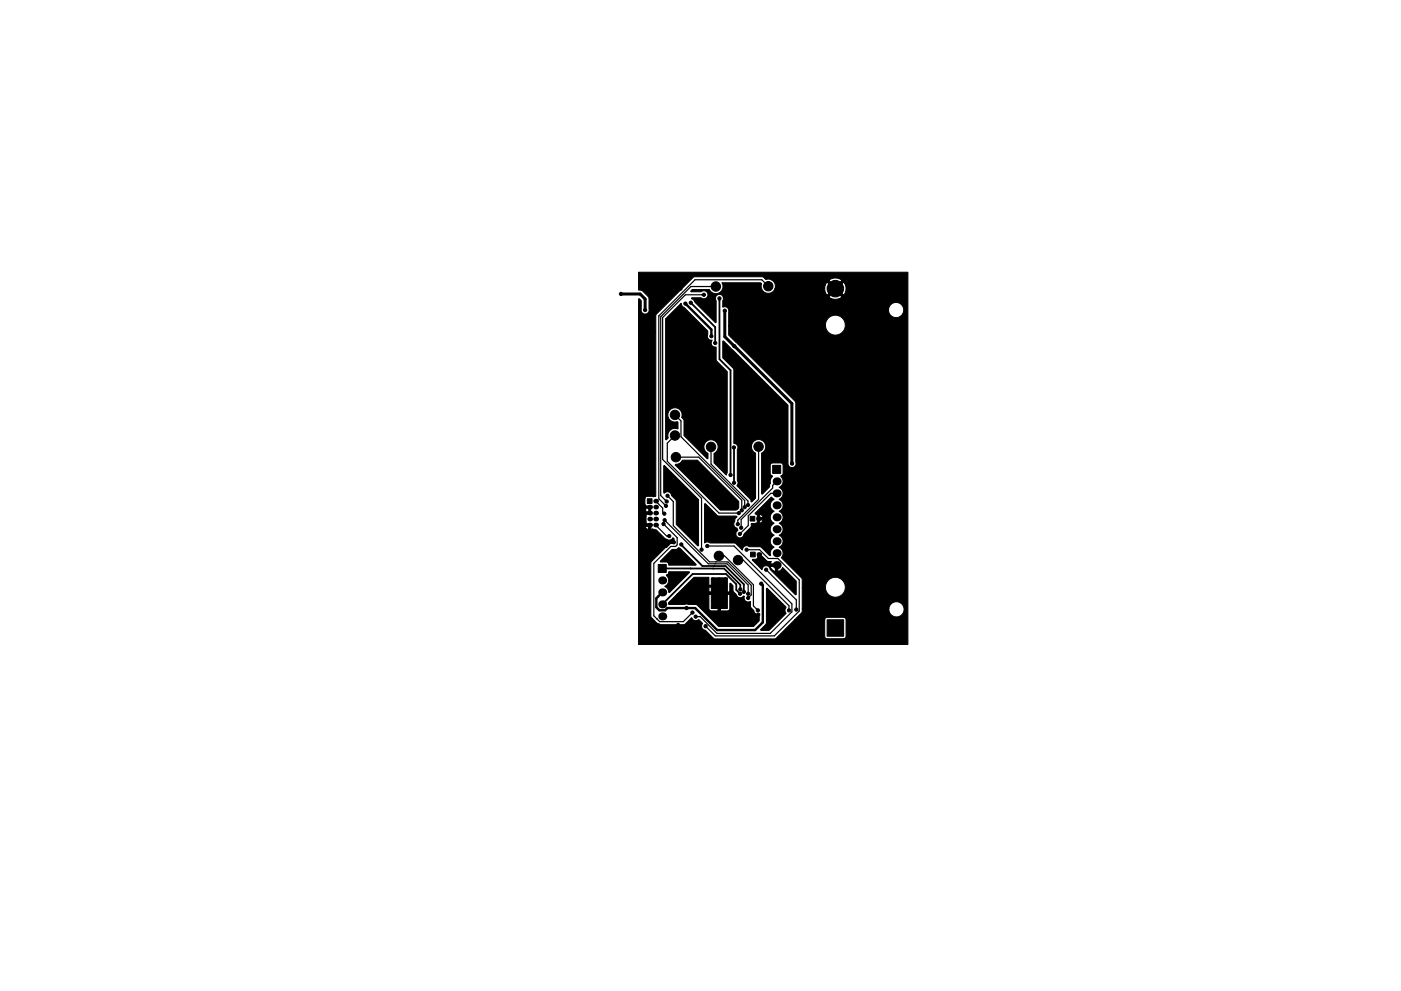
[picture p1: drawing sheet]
<svg xmlns="http://www.w3.org/2000/svg" width="297mm" height="210mm" viewBox="0 0 297 210" stroke-linecap="round" stroke-linejoin="round" font-family="sans-serif">
<g fill="#000" stroke="#000" stroke-width=".21">
<path d="M141.1 67.6l3.3-3.3 .2 .6 5.5 5.3v.7a.86 .86 0 0 0 0 1 .86 .86 0 0 0 .9 .3 .88 .88 0 0 0-.1 1 .88 .88 0 0 0 .9 .4l.1 2.8 2.3 2.4v21.5l-.2 .5-2.6-2.6v-2a1.51 1.51 0 0 0 .5-2.3 1.51 1.51 0 0 0-2.4 0 1.51 1.51 0 0 0 .6 2.3v1.1h-.1l-5-4.9v-3.2l-.1-.3a1.15 1.15 0 0 1-.3-1.2 1.51 1.51 0 0 0-1.9-1.1 1.51 1.51 0 0 0-1 1.9 1.51 1.51 0 0 0 1.9 1l.1 .1v1.4a1.53 1.53 0 0 0-1.6 .3 1.53 1.53 0 0 0-.4 1.6l-.4 .4h-.2zM137.2 105.8h1v1h-1zM140 119.1l2.5-2.5 .9-.1 .5-.3 3.7 3.6-.1 .1h-5.7l-.1-.4-.3-.2-1.4-.1zM140.7 98.8h.2l7.2 7.2v9.8h-.1l-4.6-4.5v-5l-1-1.2a.85 .85 0 0 0-.6-.7 .85 .85 0 0 0-.9 .2h-.2zM143.2 98.5a1.49 1.49 0 0 0 1.5-.9h3.2l8.7 8.8v1.3l-.1 .3-.4 .2h-3.4l-9.5-9.5zM159 109.6h1v1h-1zM159.1 117.1h1v1h-1zM160.6 117.4h.3l.3 .2v1l.5-.4 .9 .9h.9l-.2 .6h1.6v1.5l.6-.2 .4-.6 2.9 2.9v2.8l-.1 .1-5.4-5.4-.1-.2 .2-.1 .5 .6 .5 .1v-1h-1.1l.1 .2-.2 .1a.87 .87 0 0 0-1-.5 .87 .87 0 0 0-.6 .9l-2.1-2.1 .1-.1 1-.1zM149.4 106.9l.1-.1 2.8 2.7h3.8l.2 .1-.4 .5-.1 .5a.85 .85 0 0 0 .5 1.5l.2 .4a.85 .85 0 0 0-.1 1.5 .85 .85 0 0 0 1.3-.7l1.5-1.4 .1-.8 1.3-.1v-.7h.5v.7l.5-.3 .2-.4h-1.2v-.5h1.2l-.2-.4-.5-.3v.7h-.5v-.7h-.2l-.3-.2 3.4-3.5 .6 .5a1.39 1.39 0 0 0-.8 1.3 1.39 1.39 0 0 0 .8 1.3 1.39 1.39 0 0 0-.8 1.2 1.39 1.39 0 0 0 .8 1.3 1.39 1.39 0 0 0-.8 1.3 1.39 1.39 0 0 0 .8 1.2 1.39 1.39 0 0 0-.8 1.3 1.39 1.39 0 0 0 .8 1.3 1.43 1.43 0 0 0-.7 1.8h-.2l-2-1.9h-2.3a.89 .89 0 0 0-1-.1 .89 .89 0 0 0-.5 .8l-1.7-1.5h-5.2l-.4-.2-.7 .2zM163.8 98.7h1.7v1.7h-1.7zM139.6 119.8h1.7v1.7h-1.7zM141.8 121.3h4.3l.1 .2-4.3 4.2h-.1l-.3-.8-.6-.5a1.37 1.37 0 0 0 .4-2.3l.4-.3z"/>
<path d="M147.1 122.5h3.2v3.1h4.4v-1.8l.2-.1 .5 .6v1.1l.7 .7a.87 .87 0 0 0 .7 .7 .87 .87 0 0 0 .9-.4l.1 .1a.88 .88 0 0 0 .3 1 .88 .88 0 0 0 1 .1v1.2l.7 .7a.85 .85 0 0 0 1.2 .8v1.4l-1.2 1.2h-7.4l-4.6-4.6-2.1-.1h-3.9l-.1-.3 1.8-1.8h6.8l.1 3.3 .4 .2h1.5v-3.5h.5v3.5h1.4l.4-.2 .1-.3v-3h-11.2zM150.8 122.6h3.4v6.5h-3.4zM162.5 124.9l.2-.1 3.9 4a1.05 1.05 0 0 0 .1 1.3l-3.6 3.7h-1.8v-.2l1.2-1.4zM175.4 131.5h3.5v3.5h-3.5zM135.4 57.8h57.1v78.9h-57.1v-25h1.4l.3 .5 .4 .2v-.7h-2.1v-5.9h1.3l.1 1.5h1.2v.5l-1.2 .1a.46 .46 0 0 1 0 .7h1.2v.5h-1.2a.57 .57 0 0 1-.1 .9l.1 .4a.46 .46 0 0 1 0 .7h1.2v1.3l.4-.2 .7 .2 2.1 2a.95 .95 0 0 0 1.5-.3l.2 .2v1l-1.1 .1-3.8 3.9v11.4l1.5 1.7 .3 .1h5.2l1.6-1.5a.97 .97 0 0 0 1.6 .5l.8 .7-.2 .3a.85 .85 0 0 0 .7 1.2l2.1 1.9h12.7l.2-.2 4-3.9h6.3v3.5l.2 .4 .4 .1h3.5l.4-.2 .1-.3v-3.5l-.4-.5h-3.6l-.4 .2-.2 .3h-6.3l1.5-1.5 .1-.8h18.4a1.61 1.61 0 0 0 2.2 1.6 1.61 1.61 0 0 0 .4-2.7 1.61 1.61 0 0 0-2.6 .8v.3h-18.4v-4.5h4.9a2.11 2.11 0 0 0 3.2 1.7 2.11 2.11 0 0 0 0-3.6 2.11 2.11 0 0 0-3.2 1.6v.3h-4.9l-.1-2.1-4.4-4.3a1.38 1.38 0 0 0-.4-2.2 1.38 1.38 0 0 0 .8-1.3 1.38 1.38 0 0 0-.8-1.2 1.38 1.38 0 0 0 .8-1.3 1.38 1.38 0 0 0-.8-1.3 1.38 1.38 0 0 0 .8-1.3 1.38 1.38 0 0 0-.8-1.2 1.38 1.38 0 0 0 .8-1.3 1.38 1.38 0 0 0-.8-1.3 1.38 1.38 0 0 0 .8-1.2 1.38 1.38 0 0 0-.8-1.3 1.37 1.37 0 0 0 .3-2.3l.5-.7v-1.9l-.5-.3-1.9 .1-.3 .4v1.7l.5 .7-.4 .6-.2 1.6-1.6 1.5h-.1v-8.7a1.51 1.51 0 0 0 .5-2.3 1.51 1.51 0 0 0-2.4 0 1.51 1.51 0 0 0 .6 2.3v9.6l-.8 .8h-.2l-.1-.6-2.9-2.9 .3-.5-.2-.6 .1-6.6a.85 .85 0 0 0-.8-1.2v-15.6l-.1-.3-2.3-2.3v-3.5l.2-.1 13.7 13.7v12.4a.86 .86 0 0 0 1 .8 .86 .86 0 0 0 .6-1.2v-12.5l-.1-.3-14.1-14.1v-2h20.5a2.11 2.11 0 0 0 3.2 1.7 2.11 2.11 0 0 0 0-3.6 2.11 2.11 0 0 0-3.2 1.6v.3h-20.5v-3.4h33.9v.2a1.61 1.61 0 0 0 2.4 1.3 1.61 1.61 0 0 0 0-2.8 1.61 1.61 0 0 0-2.4 1.3h-33.9l-.5-.6-.8 .1 .1-2.2h22.4a2.26 2.26 0 0 0 2.8 0l-1.4-1.4-1.4 1.4h-22.4a.87 .87 0 0 0-1.2-.4 .87 .87 0 0 0-.3 1.2v4.6l-.1 .1-4.4-4.4-.2-.4-.5-.3 .1-.2h2a.85 .85 0 0 0 1.2-.1 .85 .85 0 0 0 0-1.2 .85 .85 0 0 0-1.2 0h-2.2l-.1-.1 .4-.4h3.6a1.52 1.52 0 0 0 2.1 .7 1.52 1.52 0 0 0 .6-2.1h8.2l.2 .2a1.51 1.51 0 0 0 .9 2 1.51 1.51 0 0 0 1.9-1h10.6l.1 .9 .3 .6 1.5-1.5h.7l1.4 1.5a2.24 2.24 0 0 0 0-2.9l-1.4 1.4h-.7l-1.5-1.4-.4 .8v.6l-10.5-.1a1.5 1.5 0 0 0-.7-1.6h12l1.4 1.4 1.4-1.4-.2-.2a2.25 2.25 0 0 0-2.6 .2h-12l-.7-.3-.6 .1-.8-.6h-14.3l-.3 .1-7.8 7.9-.2 .2v38.4h-.6a1.77 1.77 0 0 0-1.6 .2l-.1 .3h-1.3v-42.4h.1l.5 .4-.1 1.9a.86 .86 0 0 0 .9 .9 .86 .86 0 0 0 .8-1l-.1-2.6-1.3-1.3-.8-.1z"/>
<circle cx="138.5" cy="59" r=".34"/>
<circle cx="144.2" cy="59" r=".34"/>
<circle cx="131.7" cy="62.4" r=".34"/>
<circle cx="136.7" cy="77.6" r=".34"/>
<circle cx="136.8" cy="65.8" r=".34"/>
<circle cx="138.5" cy="68" r=".34"/>
<circle cx="138.6" cy="70.6" r=".34"/>
<circle cx="138.9" cy="65.3" r=".34"/>
<circle cx="144.3" cy="61.2" r=".34"/>
<circle cx="144.8" cy="74" r=".34"/>
<circle cx="145.3" cy="64.4" r=".34"/>
<circle cx="146.5" cy="64.2" r=".34"/>
<circle cx="147.7" cy="73.8" r=".34"/>
<circle cx="148.4" cy="64.6" r=".34"/>
<circle cx="149.2" cy="62.5" r=".34"/>
<circle cx="150.8" cy="71.3" r=".34"/>
<circle cx="151.6" cy="72.8" r=".34"/>
<circle cx="151.8" cy="60.8" r="1"/>
<circle cx="152.5" cy="63.3" r=".34"/>
<circle cx="153.7" cy="65.9" r=".34"/>
<circle cx="155.7" cy="73.4" r=".34"/>
<circle cx="156.1" cy="68.9" r=".34"/>
<circle cx="156.1" cy="66.7" r=".34"/>
<circle cx="156.1" cy="70" r=".34"/>
<circle cx="156.1" cy="67.8" r=".34"/>
<circle cx="157.2" cy="68.9" r=".34"/>
<circle cx="157.2" cy="67.8" r=".34"/>
<circle cx="157.2" cy="66.7" r=".34"/>
<circle cx="157.2" cy="70" r=".34"/>
<circle cx="158.3" cy="68.9" r=".34"/>
<circle cx="158.3" cy="70" r=".34"/>
<circle cx="158.3" cy="67.8" r=".34"/>
<circle cx="158.3" cy="66.7" r=".34"/>
<circle cx="159.4" cy="68.9" r=".34"/>
<circle cx="159.4" cy="67.8" r=".34"/>
<circle cx="159.4" cy="66.7" r=".34"/>
<circle cx="159.4" cy="70" r=".34"/>
<circle cx="161.9" cy="67.9" r=".34"/>
<circle cx="162.9" cy="60.7" r="1"/>
<circle cx="164.6" cy="62.5" r=".34"/>
<circle cx="164.9" cy="71.9" r=".34"/>
<circle cx="166.9" cy="67.4" r=".34"/>
<circle cx="167" cy="63.5" r=".34"/>
<circle cx="177.1" cy="61.2" r="1.75"/>
<circle cx="136.7" cy="80.4" r=".34"/>
<circle cx="142.1" cy="90.1" r=".34"/>
<circle cx="143.1" cy="92.4" r="1"/>
<circle cx="143.1" cy="88" r="1"/>
<circle cx="143.3" cy="97" r="1"/>
<circle cx="144.5" cy="83.8" r=".34"/>
<circle cx="144.5" cy="85.6" r=".34"/>
<circle cx="146.1" cy="92.5" r=".34"/>
<circle cx="150.7" cy="86.6" r=".34"/>
<circle cx="150.7" cy="80.3" r=".34"/>
<circle cx="150.7" cy="94.8" r="1"/>
<circle cx="153" cy="97.5" r=".34"/>
<circle cx="153.4" cy="94.8" r=".34"/>
<circle cx="155.6" cy="94.9" r=".34"/>
<circle cx="158.2" cy="95.4" r=".34"/>
<circle cx="158.5" cy="98.1" r=".34"/>
<circle cx="160.8" cy="94.8" r="1"/>
<circle cx="162.4" cy="97.9" r=".34"/>
<circle cx="167.9" cy="98.4" r=".34"/>
<circle cx="137.2" cy="119" r=".34"/>
<circle cx="137.2" cy="117.1" r=".34"/>
<circle cx="137.2" cy="115.2" r=".34"/>
<circle cx="138.6" cy="115.9" r=".34"/>
<circle cx="140.7" cy="111.2" r=".34"/>
<circle cx="140.8" cy="109" r=".34"/>
<circle cx="140.9" cy="110.4" r=".34"/>
<circle cx="141.2" cy="107.3" r=".34"/>
<circle cx="141.4" cy="106.4" r=".34"/>
<circle cx="141.5" cy="105.2" r=".34"/>
<circle cx="141.7" cy="117.9" r=".34"/>
<circle cx="141.8" cy="101.4" r=".34"/>
<circle cx="141.9" cy="113.7" r=".34"/>
<circle cx="142.9" cy="115.1" r=".34"/>
<circle cx="144.4" cy="115.5" r=".34"/>
<circle cx="147.1" cy="110.6" r=".34"/>
<circle cx="147.2" cy="108.8" r=".34"/>
<circle cx="147.2" cy="106.9" r=".34"/>
<circle cx="148.7" cy="116.6" r=".34"/>
<circle cx="150" cy="115.8" r=".34"/>
<circle cx="150.4" cy="108.8" r=".34"/>
<circle cx="150.4" cy="110.6" r=".34"/>
<circle cx="150.7" cy="104.5" r=".34"/>
<circle cx="150.7" cy="101.7" r=".34"/>
<circle cx="152.4" cy="106" r=".34"/>
<circle cx="152.4" cy="117.9" r="1"/>
<circle cx="154" cy="114.8" r=".34"/>
<circle cx="154.9" cy="100.8" r=".34"/>
<circle cx="155.6" cy="102.4" r=".34"/>
<circle cx="156.4" cy="111.2" r=".34"/>
<circle cx="156.5" cy="118.8" r="1"/>
<circle cx="156.6" cy="108.9" r=".34"/>
<circle cx="156.9" cy="113.3" r=".34"/>
<circle cx="157.1" cy="115" r=".34"/>
<circle cx="157.1" cy="112" r=".34"/>
<circle cx="157.3" cy="108.3" r=".34"/>
<circle cx="157.9" cy="107.6" r=".34"/>
<circle cx="158.3" cy="116.6" r=".34"/>
<circle cx="158.6" cy="107.1" r=".34"/>
<circle cx="137.2" cy="128.5" r=".34"/>
<circle cx="137.2" cy="122.8" r=".34"/>
<circle cx="137.2" cy="124.7" r=".34"/>
<circle cx="137.2" cy="120.9" r=".34"/>
<circle cx="137.2" cy="136.1" r=".34"/>
<circle cx="137.2" cy="130.4" r=".34"/>
<circle cx="137.2" cy="126.6" r=".34"/>
<circle cx="137.2" cy="134.2" r=".34"/>
<circle cx="137.2" cy="132.3" r=".34"/>
<circle cx="139.6" cy="132.7" r=".34"/>
<circle cx="142.6" cy="124.5" r=".34"/>
<circle cx="143.6" cy="121.8" r=".34"/>
<circle cx="143.8" cy="132.6" r=".34"/>
<circle cx="145.6" cy="129" r=".34"/>
<circle cx="146.8" cy="130" r=".34"/>
<circle cx="147.5" cy="130.8" r=".34"/>
<circle cx="149.6" cy="132.9" r=".34"/>
<circle cx="151.2" cy="127.3" r=".3"/>
<circle cx="151.2" cy="122.9" r=".3"/>
<circle cx="151.2" cy="128.8" r=".3"/>
<circle cx="151.2" cy="125.9" r=".3"/>
<circle cx="151.2" cy="124.4" r=".3"/>
<circle cx="152.5" cy="127.3" r=".3"/>
<circle cx="152.5" cy="122.9" r=".3"/>
<circle cx="152.5" cy="128.8" r=".3"/>
<circle cx="152.5" cy="124.4" r=".3"/>
<circle cx="152.5" cy="125.9" r=".3"/>
<circle cx="153.8" cy="127.3" r=".3"/>
<circle cx="153.8" cy="122.9" r=".3"/>
<circle cx="153.8" cy="128.8" r=".3"/>
<circle cx="153.8" cy="124.4" r=".3"/>
<circle cx="153.8" cy="125.9" r=".3"/>
<circle cx="154.8" cy="131.8" r=".34"/>
<circle cx="156.9" cy="126" r=".34"/>
<circle cx="157" cy="125" r=".34"/>
<circle cx="157.7" cy="125.6" r=".34"/>
<circle cx="158" cy="128.4" r=".34"/>
<circle cx="158.6" cy="126.9" r=".34"/>
<circle cx="158.6" cy="126" r=".34"/>
<circle cx="160.7" cy="129.5" r=".34"/>
<circle cx="160.8" cy="130.4" r=".34"/>
<circle cx="161.4" cy="123.8" r=".34"/>
<circle cx="162.4" cy="120.9" r=".34"/>
<circle cx="164.4" cy="131.3" r=".34"/>
<circle cx="167.3" cy="129.5" r=".34"/>
<circle cx="167.4" cy="135.5" r=".34"/>
<circle cx="168.8" cy="129.3" r=".34"/>
</g>
<g fill="#000">
<circle cx="137.7" cy="110.1" r=".5"/>
<circle cx="137.7" cy="108.9" r=".5"/>
<circle cx="137.7" cy="111.4" r=".5"/>
<circle cx="137.7" cy="107.6" r=".5"/>
<circle cx="139" cy="106.3" r=".5"/>
<circle cx="139" cy="111.4" r=".5"/>
<circle cx="139" cy="110.1" r=".5"/>
<circle cx="139" cy="107.6" r=".5"/>
<circle cx="139" cy="108.9" r=".5"/>
<circle cx="160.8" cy="110.1" r=".5"/>
<circle cx="160.9" cy="117.6" r=".5"/>
<circle cx="164.7" cy="114.8" r=".85"/>
<circle cx="164.7" cy="109.7" r=".85"/>
<circle cx="164.7" cy="104.7" r=".85"/>
<circle cx="164.7" cy="112.3" r=".85"/>
<circle cx="164.7" cy="102.1" r=".85"/>
<circle cx="164.7" cy="107.2" r=".85"/>
<circle cx="164.7" cy="119.9" r=".85"/>
<circle cx="164.7" cy="117.4" r=".85"/>
<circle cx="140.4" cy="125.7" r=".85"/>
<circle cx="140.4" cy="123.1" r=".85"/>
<circle cx="140.4" cy="130.8" r=".85"/>
<circle cx="140.4" cy="128.2" r=".85"/>
</g>
<path d="M145.3 64.4l5.5 5.5v1.4M152.5 125.9h2.9l2.6 2.5M161.4 123.8l.3 .4v7.8l-1.6 1.7h-8.1l-4.6-4.7h-5.9l-.5 .5h-1.2l-.6-.7v-1.9l1.2-1.2" fill="none" stroke="#000" stroke-width=".51"/>
<g fill="none" stroke="#000" stroke-width=".25">
<path d="M149.2 62.5h-3.9l-4.8 4.9v30.1l8.2 8.2v10.9M151.8 60.8h-5.3l-6.4 6.4v37.9l1.3 1.3M162.9 60.7l-1.4-1.3h-14.1l-7.7 7.6v38.8l1.5 1.5M143.1 92.4l-1.6 1.6v3.9l11 11h4.1M143.1 88l1.3 1.3v3.4l13.5 13.5v1.4M143.3 97h4.8l9.2 9.1v2.2M150.7 94.8v3.7l7.9 7.8v.8M160.8 94.8v11.2l-4.4 4.4v.8M139 106.3l1.5 1.5v.8l.3 .4M139 111.4l2.4 2.3h.5M140.7 111.2l2.9 2.9v1.5l-.4 .3h-1l-3.6 3.6v11.1l1.3 1.3h5l1.9-1.9M140.9 110.4l9.3 9.2h3.9l4.5 4.5v1.9"/>
<path d="M141.5 105.2l1.2 1.2v5.1l7.7 7.7h3.9l5 5v2l-.7 .7M150 115.8h5.6l12.3 12.3v1.7l-4.6 4.6h-11.3l-3.6-3.6h-.9M151.6 119.6h.1M151.8 119.2h.1M152.4 117.9h1.2l6.1 6.2v4.5l1 .9M156.5 118.8h1.1l9.7 9.7v1M158.3 116.6h2.7l1.9 1.9h2l4.6 4.5v6.6l-5.3 5.3h-12.5l-2.1-2M164.7 102.1l-.9 .9v.6l-6.7 6.6v1.8M164.7 104.7h-1.3l-4.8 4.7v2.1l-1.7 1.8M139.3 131.3h.1M162.4 120.9l6.4 6.4v2"/>
</g>
<path d="M146.5 64.2l5.1 5.2v3.4M152.5 63.3v12.9l2.4 2.4v22.2M155.6 94.9v7.5M144.5 115.6l4.4 4.5h4.9l3.9 3.9v1.6M140.4 120.6h13.1l3.5 3.5v.9M151.2 120.6h.1M151.4 120.1h.1M156.9 126l-.8-.8v-1.2l-2.2-2.2h-7l-6.5 6.4" fill="none" stroke="#000" stroke-width=".38"/>
<path d="M131.7 62.4h4l1.1 1v2.4M153.7 65.9v5.5l14.2 14.2v12.8M155.7 73.4h.1M158.2 95.4l.3 .3v2.4M137.7 107.6v1.3h-.7l-.2 .2v2l.2 .3h.7v2l2.6 2.5h.9l.9-.8h.8M160.9 117.6l2.3 2.3h1.5M149.9 124.4h1.3M150 125.9h2.5M152.5 125.9v3.7M152.5 125.9l1.2 1.1M167.4 135.5h.1" fill="none" stroke="#000" stroke-width=".63"/>
</svg>
